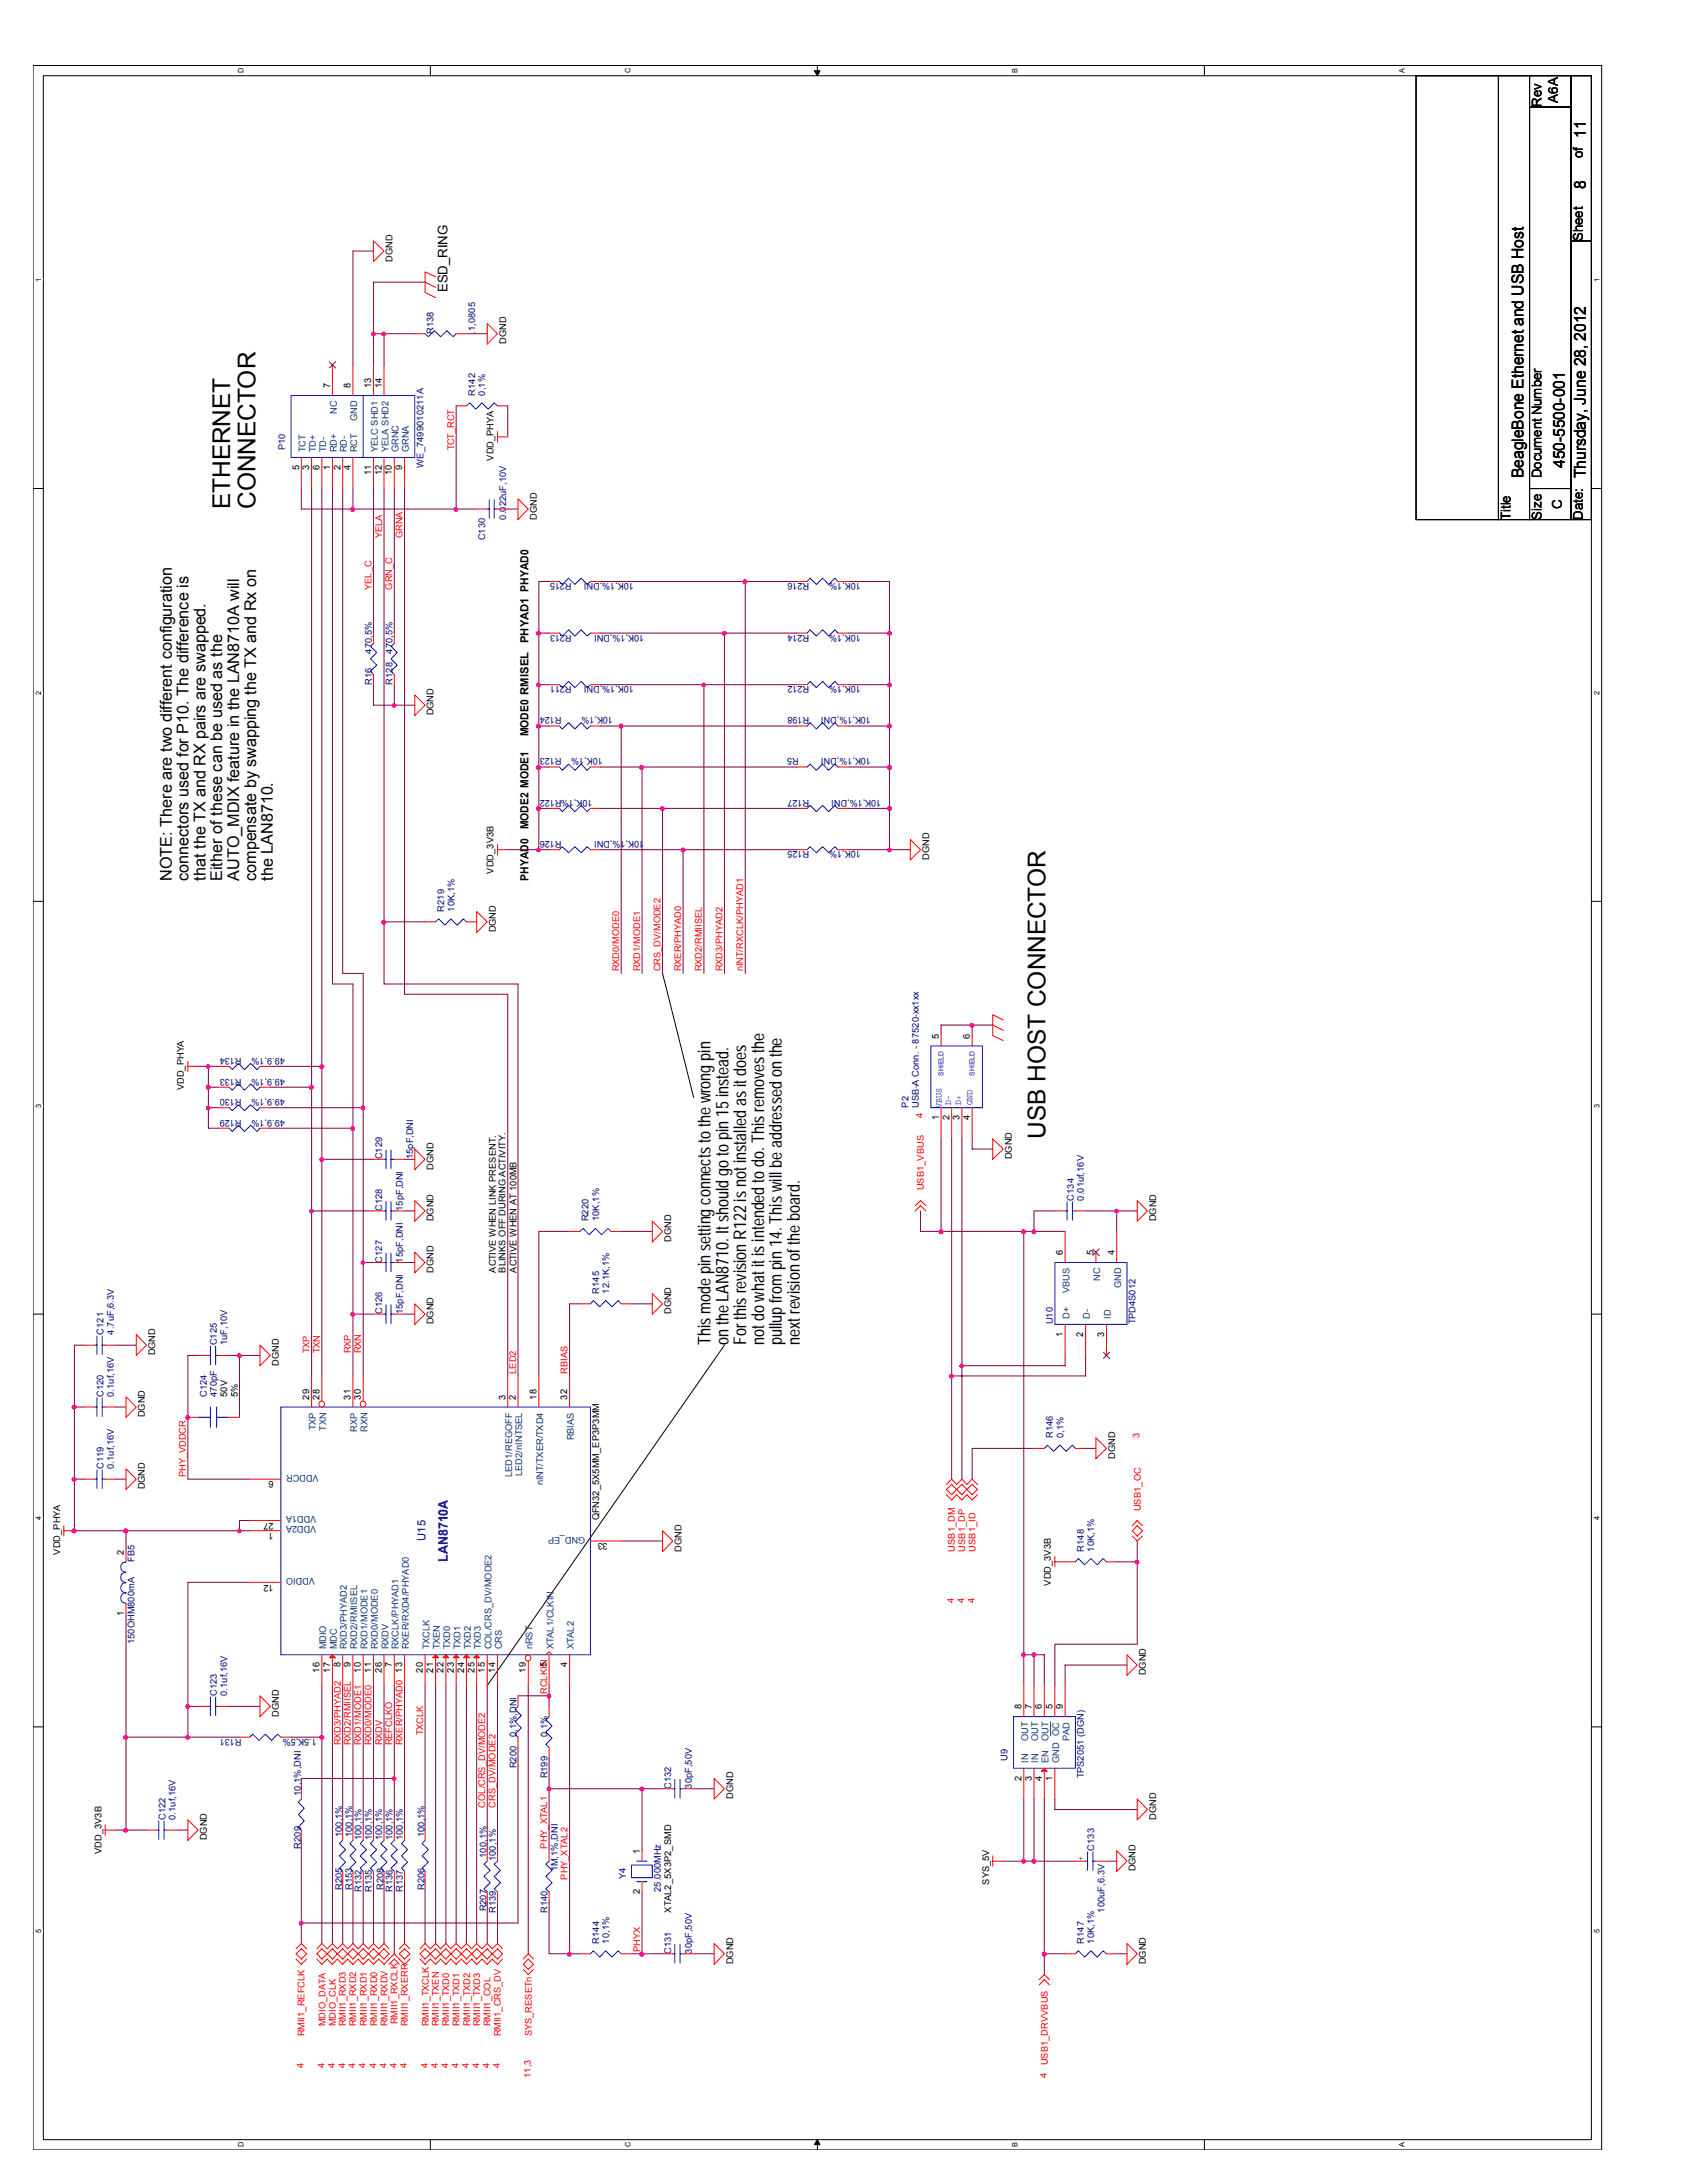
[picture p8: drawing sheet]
<svg xmlns="http://www.w3.org/2000/svg" width="216mm" height="279mm" viewBox="0 0 216 279" stroke-linecap="round" stroke-linejoin="round" font-family="sans-serif">
<defs><g id="words">
<g font-size="3.1">
<text x="29.5" y="65.2" transform="rotate(-90 29.5 65.2)">ETHERNET</text>
<text x="32.7" y="65.2" transform="rotate(-90 32.7 65.2)">CONNECTOR</text>
<text x="133.8" y="145.8" transform="rotate(-90 133.8 145.8)">USB HOST CONNECTOR</text>
</g>
<g font-size="2.2">
<text x="90.9" y="172.2" transform="rotate(-90 90.9 172.2)">This mode pin setting connects to the wrong pin</text>
<text x="93.2" y="172.2" transform="rotate(-90 93.2 172.2)">on the LAN8710. It should go to pin 15 instead.</text>
<text x="95.5" y="172.2" transform="rotate(-90 95.5 172.2)">For this revision R122 is not installed as it does</text>
<text x="97.8" y="172.2" transform="rotate(-90 97.8 172.2)">not do what it is intended to do. This removes the</text>
<text x="100.1" y="172.2" transform="rotate(-90 100.1 172.2)">pullup from pin 14. This will be addressed on the</text>
<text x="102.4" y="172.2" transform="rotate(-90 102.4 172.2)">next revision of the board.</text>
</g>
<g font-size="2.1">
<text x="202.9" y="17.6" transform="rotate(-90 202.9 17.6)">11</text>
<text x="202.9" y="24.2" transform="rotate(-90 202.9 24.2)">8</text>
<text x="200.3" y="59.9" transform="rotate(-90 200.3 59.9)">450-5500-001</text>
<text x="195" y="61.2" transform="rotate(-90 195 61.2)">BeagleBone Ethernet and USB Host</text>
<text x="202.9" y="61.2" transform="rotate(-90 202.9 61.2)">Thursday, June 28, 2012</text>
<text x="22" y="112.7" transform="rotate(-90 22 112.7)">NOTE: There are two different configuration</text>
<text x="24.1" y="112.7" transform="rotate(-90 24.1 112.7)">connectors used for P10. The difference is</text>
<text x="26.3" y="112.7" transform="rotate(-90 26.3 112.7)">that the TX and RX pairs are swapped.</text>
<text x="28.4" y="112.7" transform="rotate(-90 28.4 112.7)">Either of these can be used as the</text>
<text x="30.6" y="112.7" transform="rotate(-90 30.6 112.7)">AUTO_MDIX feature in the LAN8710A will</text>
<text x="32.8" y="112.7" transform="rotate(-90 32.8 112.7)">compensate by swapping the TX and Rx on</text>
<text x="34.9" y="112.7" transform="rotate(-90 34.9 112.7)">the LAN8710.</text>
</g>
<g font-size="1.7">
<text x="197.3" y="13.7" transform="rotate(-90 197.3 13.7)">Rev</text>
<text x="199.4" y="13.1" transform="rotate(-90 199.4 13.1)">A6A</text>
<text x="202.6" y="20.3" transform="rotate(-90 202.6 20.3)">of</text>
<text x="202.6" y="30.8" transform="rotate(-90 202.6 30.8)">Sheet</text>
<text x="57.3" y="37.4" transform="rotate(-90 57.3 37.4)">ESD_RING</text>
<text x="197.3" y="61.2" transform="rotate(-90 197.3 61.2)">Document Number</text>
<text x="199.9" y="65.2" transform="rotate(-90 199.9 65.2)">C</text>
<text x="193.3" y="66.5" transform="rotate(-90 193.3 66.5)">Title</text>
<text x="197.3" y="66.5" transform="rotate(-90 197.3 66.5)">Size</text>
<text x="202.6" y="66.5" transform="rotate(-90 202.6 66.5)">Date:</text>
</g>
<text font-size="1.7" fill="#000080" x="57.3" y="199.9" transform="rotate(-90 57.3 199.9)">LAN8710A</text>
<g font-size="1.4">
<text x="67.6" y="82.3" transform="rotate(-90 67.6 82.3)">PHYAD1 PHYAD0</text>
<text x="67.6" y="94.2" transform="rotate(-90 67.6 94.2)">MODE0 RMISEL</text>
<text x="67.6" y="106.1" transform="rotate(-90 67.6 106.1)">MODE2 MODE1</text>
<text x="67.6" y="112.7" transform="rotate(-90 67.6 112.7)">PHYAD0</text>
</g>
<text font-size="1.4" fill="#000080" x="54.4" y="197.2" transform="rotate(-90 54.4 197.2)">U15</text>
<g font-size="1.2">
<text x="50.2" y="33.5" transform="rotate(-90 50.2 33.5)">DGND</text>
<text x="64.8" y="44" transform="rotate(-90 64.8 44)">DGND</text>
<text x="42.2" y="49.7" transform="rotate(-90 42.2 49.7)">7</text>
<text x="44.9" y="49.7" transform="rotate(-90 44.9 49.7)">8</text>
<text x="47.5" y="49.7" transform="rotate(-90 47.5 49.7)">13</text>
<text x="48.9" y="49.7" transform="rotate(-90 48.9 49.7)">14</text>
<text x="63.2" y="59" transform="rotate(-90 63.2 59)">VDD_PHYA</text>
<text x="38.3" y="60.2" transform="rotate(-90 38.3 60.2)">5</text>
<text x="39.6" y="60.2" transform="rotate(-90 39.6 60.2)">3</text>
<text x="40.9" y="60.2" transform="rotate(-90 40.9 60.2)">6</text>
<text x="42.2" y="60.2" transform="rotate(-90 42.2 60.2)">1</text>
<text x="43.6" y="60.2" transform="rotate(-90 43.6 60.2)">2</text>
<text x="44.9" y="60.2" transform="rotate(-90 44.9 60.2)">4</text>
<text x="47.5" y="60.8" transform="rotate(-90 47.5 60.8)">11</text>
<text x="48.9" y="60.8" transform="rotate(-90 48.9 60.8)">12</text>
<text x="50.2" y="60.8" transform="rotate(-90 50.2 60.8)">10</text>
<text x="51.5" y="60.2" transform="rotate(-90 51.5 60.2)">9</text>
<text x="68.7" y="66.5" transform="rotate(-90 68.7 66.5)">DGND</text>
<text x="55.5" y="91.6" transform="rotate(-90 55.5 91.6)">DGND</text>
<text x="63.2" y="111.8" transform="rotate(-90 63.2 111.8)">VDD_3V3B</text>
<text x="118.9" y="110.1" transform="rotate(-90 118.9 110.1)">DGND</text>
<text x="63.5" y="119.3" transform="rotate(-90 63.5 119.3)">DGND</text>
<text x="120.1" y="132.9" transform="rotate(-90 120.1 132.9)">5</text>
<text x="124.1" y="132.9" transform="rotate(-90 124.1 132.9)">6</text>
<text x="23.5" y="139.5" transform="rotate(-90 23.5 139.5)">VDD_PHYA</text>
<text x="120.1" y="143.4" transform="rotate(-90 120.1 143.4)">1</text>
<text x="121.5" y="143.4" transform="rotate(-90 121.5 143.4)">2</text>
<text x="122.8" y="143.4" transform="rotate(-90 122.8 143.4)">3</text>
<text x="124.1" y="143.4" transform="rotate(-90 124.1 143.4)">4</text>
<text x="55.5" y="149.7" transform="rotate(-90 55.5 149.7)">DGND</text>
<text x="129.5" y="148.4" transform="rotate(-90 129.5 148.4)">DGND</text>
<text x="55.5" y="156.3" transform="rotate(-90 55.5 156.3)">DGND</text>
<text x="85.9" y="159" transform="rotate(-90 85.9 159)">DGND</text>
<text x="136" y="160.7" transform="rotate(-90 136 160.7)">6</text>
<text x="140" y="160.7" transform="rotate(-90 140 160.7)">5</text>
<text x="142.6" y="160.7" transform="rotate(-90 142.6 160.7)">4</text>
<text x="148" y="156.3" transform="rotate(-90 148 156.3)">DGND</text>
<text x="55.5" y="162.9" transform="rotate(-90 55.5 162.9)">DGND</text>
<text x="63.5" y="162.9" transform="rotate(-90 63.5 162.9)">ACTIVE WHEN LINK PRESENT.</text>
<text x="64.7" y="162.9" transform="rotate(-90 64.7 162.9)">BLINKS OFF DURING ACTIVITY.</text>
<text x="66.1" y="162.9" transform="rotate(-90 66.1 162.9)">ACTIVE WHEN AT 100MB</text>
<text x="19.9" y="173.5" transform="rotate(-90 19.9 173.5)">DGND</text>
<text x="55.5" y="169.5" transform="rotate(-90 55.5 169.5)">DGND</text>
<text x="85.9" y="168.2" transform="rotate(-90 85.9 168.2)">DGND</text>
<text x="136" y="171.1" transform="rotate(-90 136 171.1)">1</text>
<text x="138.6" y="171.1" transform="rotate(-90 138.6 171.1)">2</text>
<text x="141.3" y="171.1" transform="rotate(-90 141.3 171.1)">3</text>
<text x="29.1" y="178.8" transform="rotate(-90 29.1 178.8)">50V</text>
<text x="30.4" y="178.8" transform="rotate(-90 30.4 178.8)">5%</text>
<text x="35.7" y="174.8" transform="rotate(-90 35.7 174.8)">DGND</text>
<text x="39.6" y="179.2" transform="rotate(-90 39.6 179.2)">29</text>
<text x="40.9" y="179.2" transform="rotate(-90 40.9 179.2)">28</text>
<text x="44.9" y="179.2" transform="rotate(-90 44.9 179.2)">31</text>
<text x="46.2" y="179.2" transform="rotate(-90 46.2 179.2)">30</text>
<text x="64.7" y="179.2" transform="rotate(-90 64.7 179.2)">3</text>
<text x="66" y="179.2" transform="rotate(-90 66 179.2)">2</text>
<text x="68.7" y="179.2" transform="rotate(-90 68.7 179.2)">18</text>
<text x="72.6" y="179.2" transform="rotate(-90 72.6 179.2)">32</text>
<text x="18.5" y="181.4" transform="rotate(-90 18.5 181.4)">DGND</text>
<text x="18.5" y="190.6" transform="rotate(-90 18.5 190.6)">DGND</text>
<text x="35" y="189.6" transform="rotate(-180 35 189.6)">6</text>
<text x="142.7" y="186.7" transform="rotate(-90 142.7 186.7)">DGND</text>
<text x="35" y="194.9" transform="rotate(-180 35 194.9)">27</text>
<text x="35" y="196.2" transform="rotate(-180 35 196.2)">1</text>
<text x="76.7" y="194.6" transform="rotate(-90 76.7 194.6)">QFN32_5X5MM_EP3P3MM</text>
<text x="77.8" y="197.5" transform="rotate(-180 77.8 197.5)">33</text>
<text x="7.7" y="199" transform="rotate(-90 7.7 199)">VDD_PHYA</text>
<text x="15.8" y="199" transform="rotate(-90 15.8 199)">2</text>
<text x="35" y="202.8" transform="rotate(-180 35 202.8)">12</text>
<text x="87.2" y="198.6" transform="rotate(-90 87.2 198.6)">DGND</text>
<text x="134.5" y="202.9" transform="rotate(-90 134.5 202.9)">VDD_3V3B</text>
<text x="15.8" y="206.8" transform="rotate(-90 15.8 206.8)">1</text>
<text x="40.9" y="214.1" transform="rotate(-90 40.9 214.1)">16</text>
<text x="42.2" y="214.1" transform="rotate(-90 42.2 214.1)">17</text>
<text x="43.6" y="213.4" transform="rotate(-90 43.6 213.4)">8</text>
<text x="44.9" y="213.4" transform="rotate(-90 44.9 213.4)">9</text>
<text x="46.2" y="214.1" transform="rotate(-90 46.2 214.1)">10</text>
<text x="47.5" y="214.1" transform="rotate(-90 47.5 214.1)">11</text>
<text x="48.9" y="214.1" transform="rotate(-90 48.9 214.1)">26</text>
<text x="50.2" y="213.4" transform="rotate(-90 50.2 213.4)">7</text>
<text x="51.5" y="214.1" transform="rotate(-90 51.5 214.1)">13</text>
<text x="54.1" y="214.1" transform="rotate(-90 54.1 214.1)">20</text>
<text x="55.5" y="214.1" transform="rotate(-90 55.5 214.1)">21</text>
<text x="56.8" y="214.1" transform="rotate(-90 56.8 214.1)">22</text>
<text x="58.1" y="214.1" transform="rotate(-90 58.1 214.1)">23</text>
<text x="59.4" y="214.1" transform="rotate(-90 59.4 214.1)">24</text>
<text x="60.7" y="214.1" transform="rotate(-90 60.7 214.1)">25</text>
<text x="62.1" y="214.1" transform="rotate(-90 62.1 214.1)">15</text>
<text x="63.4" y="214.1" transform="rotate(-90 63.4 214.1)">14</text>
<text x="67.3" y="214.1" transform="rotate(-90 67.3 214.1)">19</text>
<text x="70" y="213.4" transform="rotate(-90 70 213.4)">5</text>
<text x="72.6" y="213.4" transform="rotate(-90 72.6 213.4)">4</text>
<text x="146.6" y="214.4" transform="rotate(-90 146.6 214.4)">DGND</text>
<text x="35.7" y="219.7" transform="rotate(-90 35.7 219.7)">DGND</text>
<text x="130.7" y="218.8" transform="rotate(-90 130.7 218.8)">8</text>
<text x="132" y="218.8" transform="rotate(-90 132 218.8)">7</text>
<text x="133.3" y="218.8" transform="rotate(-90 133.3 218.8)">6</text>
<text x="134.7" y="218.8" transform="rotate(-90 134.7 218.8)">5</text>
<text x="136" y="218.8" transform="rotate(-90 136 218.8)">9</text>
<text x="130.7" y="227.9" transform="rotate(-90 130.7 227.9)">2</text>
<text x="132" y="227.9" transform="rotate(-90 132 227.9)">3</text>
<text x="133.3" y="227.9" transform="rotate(-90 133.3 227.9)">4</text>
<text x="134.7" y="227.9" transform="rotate(-90 134.7 227.9)">1</text>
<text x="93.8" y="230.3" transform="rotate(-90 93.8 230.3)">DGND</text>
<text x="148" y="232.9" transform="rotate(-90 148 232.9)">DGND</text>
<text x="13" y="237.3" transform="rotate(-90 13 237.3)">VDD_3V3B</text>
<text x="26.5" y="235.5" transform="rotate(-90 26.5 235.5)">DGND</text>
<text x="81.9" y="237.3" transform="rotate(-90 81.9 237.3)">1</text>
<text x="145.3" y="239.5" transform="rotate(-90 145.3 239.5)">DGND</text>
<text x="81.9" y="242.4" transform="rotate(-90 81.9 242.4)">2</text>
<text x="85.9" y="244.8" transform="rotate(-90 85.9 244.8)">XTAL2_5X3P2_SMD</text>
<text x="126.6" y="241.2" transform="rotate(-90 126.6 241.2)">SYS_5V</text>
<text x="93.8" y="251.4" transform="rotate(-90 93.8 251.4)">DGND</text>
<text x="146.6" y="251.4" transform="rotate(-90 146.6 251.4)">DGND</text>
</g>
<g font-size="1.2" fill="#000080">
<text x="55.5" y="42.7" transform="rotate(-90 55.5 42.7)">R138</text>
<text x="60.8" y="42.7" transform="rotate(-90 60.8 42.7)">.1,0805</text>
<text x="60.8" y="50.6" transform="rotate(-90 60.8 50.6)">R142</text>
<text x="62.1" y="50.6" transform="rotate(-90 62.1 50.6)">0,1%</text>
<text x="36.5" y="57.7" transform="rotate(-90 36.5 57.7)">P10</text>
<text x="54.2" y="59.9" transform="rotate(-90 54.2 59.9)">WE_7499010211A</text>
<text x="62.1" y="69.1" transform="rotate(-90 62.1 69.1)">C130</text>
<text x="64.8" y="66.5" transform="rotate(-90 64.8 66.5)">0.022uF,10V</text>
<text x="73.2" y="74.6" transform="rotate(-180 73.2 74.6)">R215</text>
<text x="81.1" y="74.6" transform="rotate(-180 81.1 74.6)">10K,1%,DNI</text>
<text x="103.5" y="74.6" transform="rotate(-180 103.5 74.6)">R216</text>
<text x="110.2" y="74.6" transform="rotate(-180 110.2 74.6)">10K,1%</text>
<text x="47.6" y="83.7" transform="rotate(-90 47.6 83.7)">470,5%</text>
<text x="50.2" y="83.7" transform="rotate(-90 50.2 83.7)">470,5%</text>
<text x="73.2" y="81.2" transform="rotate(-180 73.2 81.2)">R213</text>
<text x="82.4" y="81.2" transform="rotate(-180 82.4 81.2)">10K,1%,DNI</text>
<text x="103.5" y="81.2" transform="rotate(-180 103.5 81.2)">R214</text>
<text x="110.2" y="81.2" transform="rotate(-180 110.2 81.2)">10K,1%</text>
<text x="47.6" y="87.6" transform="rotate(-90 47.6 87.6)">R16</text>
<text x="50.2" y="87.6" transform="rotate(-90 50.2 87.6)">R128</text>
<text x="73.2" y="87.8" transform="rotate(-180 73.2 87.8)">R211</text>
<text x="81.1" y="87.8" transform="rotate(-180 81.1 87.8)">10K,1%,DNI</text>
<text x="103.5" y="87.8" transform="rotate(-180 103.5 87.8)">R212</text>
<text x="110.2" y="87.8" transform="rotate(-180 110.2 87.8)">10K,1%</text>
<text x="71.8" y="91.8" transform="rotate(-180 71.8 91.8)">R124</text>
<text x="78.4" y="91.8" transform="rotate(-180 78.4 91.8)">10K,1%</text>
<text x="103.5" y="91.8" transform="rotate(-180 103.5 91.8)">R198</text>
<text x="111.5" y="91.8" transform="rotate(-180 111.5 91.8)">10K,1%,DNI</text>
<text x="71.8" y="97.1" transform="rotate(-180 71.8 97.1)">R123</text>
<text x="77.1" y="97.1" transform="rotate(-180 77.1 97.1)">10K,1%</text>
<text x="102.2" y="97.1" transform="rotate(-180 102.2 97.1)">R5</text>
<text x="111.5" y="97.1" transform="rotate(-180 111.5 97.1)">10K,1%,DNI</text>
<text x="71.8" y="107.7" transform="rotate(-180 71.8 107.7)">R126</text>
<text x="75.8" y="102.4" transform="rotate(-180 75.8 102.4)">10K,1%R122</text>
<text x="82.4" y="107.7" transform="rotate(-180 82.4 107.7)">10K,1%,DNI</text>
<text x="103.5" y="102.4" transform="rotate(-180 103.5 102.4)">R127</text>
<text x="112.8" y="102.4" transform="rotate(-180 112.8 102.4)">10K,1%,DNI</text>
<text x="103.5" y="109" transform="rotate(-180 103.5 109)">R125</text>
<text x="110.2" y="109" transform="rotate(-180 110.2 109)">10K,1%</text>
<text x="56.9" y="116.7" transform="rotate(-90 56.9 116.7)">R219</text>
<text x="58.2" y="116.7" transform="rotate(-90 58.2 116.7)">10K,1%</text>
<text x="30.9" y="135.4" transform="rotate(-180 30.9 135.4)">R134</text>
<text x="36.4" y="135.4" transform="rotate(-180 36.4 135.4)">49.9,1%</text>
<text x="30.9" y="143.3" transform="rotate(-180 30.9 143.3)">R129</text>
<text x="30.9" y="138" transform="rotate(-180 30.9 138)">R133</text>
<text x="30.9" y="140.7" transform="rotate(-180 30.9 140.7)">R130</text>
<text x="36.4" y="143.3" transform="rotate(-180 36.4 143.3)">49.9,1%</text>
<text x="36.4" y="138" transform="rotate(-180 36.4 138)">49.9,1%</text>
<text x="36.4" y="140.7" transform="rotate(-180 36.4 140.7)">49.9,1%</text>
<text x="116.3" y="141.8" transform="rotate(-90 116.3 141.8)">P2</text>
<text x="117.6" y="141.8" transform="rotate(-90 117.6 141.8)">USB-A Conn. - 87520-xx1xx</text>
<text x="48.9" y="148.4" transform="rotate(-90 48.9 148.4)">C129</text>
<text x="52.9" y="148.4" transform="rotate(-90 52.9 148.4)">15pF,DNI</text>
<text x="48.9" y="155" transform="rotate(-90 48.9 155)">C128</text>
<text x="51.6" y="155" transform="rotate(-90 51.6 155)">15pF,DNI</text>
<text x="137.4" y="153.7" transform="rotate(-90 137.4 153.7)">C134</text>
<text x="138.7" y="153.7" transform="rotate(-90 138.7 153.7)">0.01uf,16V</text>
<text x="48.9" y="161.6" transform="rotate(-90 48.9 161.6)">C127</text>
<text x="51.6" y="161.6" transform="rotate(-90 51.6 161.6)">15pF,DNI</text>
<text x="75.3" y="156.3" transform="rotate(-90 75.3 156.3)">R220</text>
<text x="76.7" y="156.3" transform="rotate(-90 76.7 156.3)">10K,1%</text>
<text x="76.7" y="165.6" transform="rotate(-90 76.7 165.6)">R145</text>
<text x="78" y="165.6" transform="rotate(-90 78 165.6)">12.1K,1%</text>
<text x="13.3" y="170.8" transform="rotate(-90 13.3 170.8)">C121</text>
<text x="14.6" y="170.8" transform="rotate(-90 14.6 170.8)">4.7uF,6.3V</text>
<text x="27.8" y="172.2" transform="rotate(-90 27.8 172.2)">C125</text>
<text x="29.1" y="172.2" transform="rotate(-90 29.1 172.2)">1uF,10V</text>
<text x="48.9" y="168.2" transform="rotate(-90 48.9 168.2)">C126</text>
<text x="51.6" y="168.2" transform="rotate(-90 51.6 168.2)">15pF,DNI</text>
<text x="134.7" y="169.5" transform="rotate(-90 134.7 169.5)">U10</text>
<text x="145.3" y="169.5" transform="rotate(-90 145.3 169.5)">TPD4S012</text>
<text x="13.3" y="178.8" transform="rotate(-90 13.3 178.8)">C120</text>
<text x="14.6" y="178.8" transform="rotate(-90 14.6 178.8)">0.1uf,16V</text>
<text x="26.5" y="178.8" transform="rotate(-90 26.5 178.8)">C124</text>
<text x="27.8" y="178.8" transform="rotate(-90 27.8 178.8)">470pF</text>
<text x="134.7" y="184" transform="rotate(-90 134.7 184)">R146</text>
<text x="136.1" y="184" transform="rotate(-90 136.1 184)">0,1%</text>
<text x="13.3" y="188" transform="rotate(-90 13.3 188)">C119</text>
<text x="14.6" y="188" transform="rotate(-90 14.6 188)">0.1uf,16V</text>
<text x="17.2" y="199.9" transform="rotate(-90 17.2 199.9)">FB5</text>
<text x="138.7" y="198.6" transform="rotate(-90 138.7 198.6)">R148</text>
<text x="140" y="198.6" transform="rotate(-90 140 198.6)">10K,1%</text>
<text x="17.2" y="210.4" transform="rotate(-90 17.2 210.4)">150OHM800mA</text>
<text x="27.8" y="217" transform="rotate(-90 27.8 217)">C123</text>
<text x="29.1" y="217" transform="rotate(-90 29.1 217)">0.1uf,16V</text>
<text x="30.9" y="222.5" transform="rotate(-180 30.9 222.5)">R131</text>
<text x="40.6" y="222.5" transform="rotate(-180 40.6 222.5)">1.5K,5%</text>
<text x="66.1" y="226.3" transform="rotate(-90 66.1 226.3)">R200</text>
<text x="66.1" y="222.3" transform="rotate(-90 66.1 222.3)">0,1%,DNI</text>
<text x="70.1" y="227.6" transform="rotate(-90 70.1 227.6)">R199</text>
<text x="70.1" y="222.3" transform="rotate(-90 70.1 222.3)">0,1%</text>
<text x="128.9" y="225.4" transform="rotate(-90 128.9 225.4)">U9</text>
<text x="138.7" y="227.6" transform="rotate(-90 138.7 227.6)">TPS2051 (DGN)</text>
<text x="21.2" y="232.9" transform="rotate(-90 21.2 232.9)">C122</text>
<text x="22.5" y="232.9" transform="rotate(-90 22.5 232.9)">0.1uf,16V</text>
<text x="38.5" y="229.9" transform="rotate(-90 38.5 229.9)">10,1%,DNI</text>
<text x="85.9" y="228.9" transform="rotate(-90 85.9 228.9)">C132</text>
<text x="88.5" y="228.9" transform="rotate(-90 88.5 228.9)">30pF,50V</text>
<text x="38.5" y="236.6" transform="rotate(-90 38.5 236.6)">R209</text>
<text x="43.8" y="235.2" transform="rotate(-90 43.8 235.2)">100,1%</text>
<text x="45.1" y="235.2" transform="rotate(-90 45.1 235.2)">100,1%</text>
<text x="46.3" y="235.5" transform="rotate(-90 46.3 235.5)">100,1%</text>
<text x="47.6" y="235.5" transform="rotate(-90 47.6 235.5)">100,1%</text>
<text x="48.9" y="235.5" transform="rotate(-90 48.9 235.5)">100,1%</text>
<text x="50.2" y="235.5" transform="rotate(-90 50.2 235.5)">100,1%</text>
<text x="51.6" y="235.5" transform="rotate(-90 51.6 235.5)">100,1%</text>
<text x="54.3" y="235.2" transform="rotate(-90 54.3 235.2)">100,1%</text>
<text x="62.3" y="237.8" transform="rotate(-90 62.3 237.8)">100,1%</text>
<text x="63.5" y="238.2" transform="rotate(-90 63.5 238.2)">100,1%</text>
<text x="71.4" y="239.5" transform="rotate(-90 71.4 239.5)">1M,1%,DNI</text>
<text x="140" y="236.9" transform="rotate(-90 140 236.9)">C133</text>
<text x="43.8" y="241.9" transform="rotate(-90 43.8 241.9)">R205</text>
<text x="45.1" y="241.9" transform="rotate(-90 45.1 241.9)">R153</text>
<text x="46.3" y="242.1" transform="rotate(-90 46.3 242.1)">R132</text>
<text x="47.6" y="242.1" transform="rotate(-90 47.6 242.1)">R135</text>
<text x="49.1" y="241.9" transform="rotate(-90 49.1 241.9)">R208</text>
<text x="50.2" y="242.1" transform="rotate(-90 50.2 242.1)">R136</text>
<text x="51.6" y="242.1" transform="rotate(-90 51.6 242.1)">R137</text>
<text x="54.3" y="241.9" transform="rotate(-90 54.3 241.9)">R206</text>
<text x="62.3" y="244.6" transform="rotate(-90 62.3 244.6)">R207</text>
<text x="63.5" y="244.8" transform="rotate(-90 63.5 244.8)">R139</text>
<text x="70.1" y="244.8" transform="rotate(-90 70.1 244.8)">R140</text>
<text x="80.1" y="240.5" transform="rotate(-90 80.1 240.5)">Y4</text>
<text x="84.6" y="242.1" transform="rotate(-90 84.6 242.1)">25.000MHz</text>
<text x="141.4" y="244.8" transform="rotate(-90 141.4 244.8)">100uF,6.3V</text>
<text x="76.7" y="248.8" transform="rotate(-90 76.7 248.8)">R144</text>
<text x="78" y="248.8" transform="rotate(-90 78 248.8)">10,1%</text>
<text x="85.9" y="250.1" transform="rotate(-90 85.9 250.1)">C131</text>
<text x="88.5" y="250.1" transform="rotate(-90 88.5 250.1)">30pF,50V</text>
<text x="138.7" y="248.8" transform="rotate(-90 138.7 248.8)">R147</text>
<text x="140" y="248.8" transform="rotate(-90 140 248.8)">10K,1%</text>
</g>
<g font-size="1.2" fill="#004080">
<text x="43.1" y="53" transform="rotate(-90 43.1 53)">NC</text>
<text x="45.7" y="53.9" transform="rotate(-90 45.7 53.9)">GND</text>
<text x="39.1" y="57.9" transform="rotate(-90 39.1 57.9)">TCT</text>
<text x="40.4" y="57.9" transform="rotate(-90 40.4 57.9)">TD+</text>
<text x="41.7" y="57.9" transform="rotate(-90 41.7 57.9)">TD-</text>
<text x="43.1" y="57.9" transform="rotate(-90 43.1 57.9)">RD+</text>
<text x="44.4" y="57.9" transform="rotate(-90 44.4 57.9)">RD-</text>
<text x="45.7" y="57.9" transform="rotate(-90 45.7 57.9)">RCT</text>
<text x="48.3" y="57.9" transform="rotate(-90 48.3 57.9)">YELC SHD1</text>
<text x="49.7" y="57.9" transform="rotate(-90 49.7 57.9)">YELA SHD2</text>
<text x="51" y="57.9" transform="rotate(-90 51 57.9)">GRNC</text>
<text x="52.3" y="57.9" transform="rotate(-90 52.3 57.9)">GRNA</text>
<text x="136.9" y="165.5" transform="rotate(-90 136.9 165.5)">VBUS</text>
<text x="140.8" y="164" transform="rotate(-90 140.8 164)">NC</text>
<text x="143.5" y="164.9" transform="rotate(-90 143.5 164.9)">GND</text>
<text x="136.9" y="168.8" transform="rotate(-90 136.9 168.8)">D+</text>
<text x="139.5" y="168.8" transform="rotate(-90 139.5 168.8)">D-</text>
<text x="142.2" y="168.8" transform="rotate(-90 142.2 168.8)">ID</text>
<text x="40.4" y="183" transform="rotate(-90 40.4 183)">TXP</text>
<text x="41.7" y="183.1" transform="rotate(-90 41.7 183.1)">TXN</text>
<text x="45.7" y="183.2" transform="rotate(-90 45.7 183.2)">RXP</text>
<text x="47" y="183.3" transform="rotate(-90 47 183.3)">RXN</text>
<text x="73.4" y="184.4" transform="rotate(-90 73.4 184.4)">RBIAS</text>
<text x="40.8" y="188.8" transform="rotate(-180 40.8 188.8)">VDDCR</text>
<text x="65.5" y="189.1" transform="rotate(-90 65.5 189.1)">LED1/REGOFF</text>
<text x="66.8" y="188.9" transform="rotate(-90 66.8 188.9)">LED2/nINTSEL</text>
<text x="69.5" y="190.1" transform="rotate(-90 69.5 190.1)">nINT/TXER/TXD4</text>
<text x="40.5" y="194.1" transform="rotate(-180 40.5 194.1)">VDD1A</text>
<text x="40.5" y="195.4" transform="rotate(-180 40.5 195.4)">VDD2A</text>
<text x="74.9" y="196.7" transform="rotate(-180 74.9 196.7)">GND_EP</text>
<text x="40.3" y="202" transform="rotate(-180 40.3 202)">VDDIO</text>
<text x="41.7" y="211.1" transform="rotate(-90 41.7 211.1)">MDIO</text>
<text x="43.1" y="211.1" transform="rotate(-90 43.1 211.1)">MDC</text>
<text x="44.4" y="211.1" transform="rotate(-90 44.4 211.1)">RXD3/PHYAD2</text>
<text x="45.7" y="211.1" transform="rotate(-90 45.7 211.1)">RXD2/RMIISEL</text>
<text x="47" y="211.1" transform="rotate(-90 47 211.1)">RXD1/MODE1</text>
<text x="48.3" y="211.1" transform="rotate(-90 48.3 211.1)">RXD0/MODE0</text>
<text x="49.7" y="211.1" transform="rotate(-90 49.7 211.1)">RXDV</text>
<text x="51" y="211.1" transform="rotate(-90 51 211.1)">RXCLK/PHYAD1</text>
<text x="52.3" y="211.1" transform="rotate(-90 52.3 211.1)">RXER/RXD4/PHYAD0</text>
<text x="54.9" y="211.1" transform="rotate(-90 54.9 211.1)">TXCLK</text>
<text x="56.3" y="211.1" transform="rotate(-90 56.3 211.1)">TXEN</text>
<text x="57.6" y="211.1" transform="rotate(-90 57.6 211.1)">TXD0</text>
<text x="58.9" y="211.1" transform="rotate(-90 58.9 211.1)">TXD1</text>
<text x="60.2" y="211.1" transform="rotate(-90 60.2 211.1)">TXD2</text>
<text x="61.6" y="211.1" transform="rotate(-90 61.6 211.1)">TXD3</text>
<text x="62.9" y="211.1" transform="rotate(-90 62.9 211.1)">COL/CRS_DV/MODE2</text>
<text x="64.2" y="211.1" transform="rotate(-90 64.2 211.1)">CRS</text>
<text x="68.2" y="211.1" transform="rotate(-90 68.2 211.1)">nRST</text>
<text x="70.8" y="211.1" transform="rotate(-90 70.8 211.1)">XTAL1/CLKIN</text>
<text x="73.4" y="211.1" transform="rotate(-90 73.4 211.1)">XTAL2</text>
<text x="131.6" y="225.6" transform="rotate(-90 131.6 225.6)">IN</text>
<text x="131.6" y="222.8" transform="rotate(-90 131.6 222.8)">OUT</text>
<text x="132.9" y="225.6" transform="rotate(-90 132.9 225.6)">IN</text>
<text x="132.9" y="222.8" transform="rotate(-90 132.9 222.8)">OUT</text>
<text x="134.2" y="225.6" transform="rotate(-90 134.2 225.6)">EN</text>
<text x="134.2" y="222.8" transform="rotate(-90 134.2 222.8)">OUT</text>
<text x="135.6" y="225.6" transform="rotate(-90 135.6 225.6)">GND</text>
<text x="135.6" y="222.2" transform="rotate(-90 135.6 222.2)">OC</text>
<text x="136.9" y="222.8" transform="rotate(-90 136.9 222.8)">PAD</text>
</g>
<g font-size="1.2" fill="#f00">
<text x="58.1" y="57.7" transform="rotate(-90 58.1 57.7)">TCT_RCT</text>
<text x="48.9" y="68.9" transform="rotate(-90 48.9 68.9)">YELA</text>
<text x="51.5" y="68.9" transform="rotate(-90 51.5 68.9)">GRNA</text>
<text x="47.5" y="75.5" transform="rotate(-90 47.5 75.5)">YEL_C</text>
<text x="50.2" y="75.5" transform="rotate(-90 50.2 75.5)">GRN_C</text>
<text x="79.2" y="124.3" transform="rotate(-90 79.2 124.3)">RXD0/MODE0</text>
<text x="81.9" y="124.3" transform="rotate(-90 81.9 124.3)">RXD1/MODE1</text>
<text x="84.5" y="124.3" transform="rotate(-90 84.5 124.3)">CRS_DV/MODE2</text>
<text x="87.2" y="124.3" transform="rotate(-90 87.2 124.3)">RXER/PHYAD0</text>
<text x="89.8" y="124.3" transform="rotate(-90 89.8 124.3)">RXD2/RMIISEL</text>
<text x="92.5" y="124.3" transform="rotate(-90 92.5 124.3)">RXD3/PHYAD2</text>
<text x="95.1" y="124.3" transform="rotate(-90 95.1 124.3)">nINT/RXCLK/PHYAD1</text>
<text x="118.1" y="143.1" transform="rotate(-90 118.1 143.1)">4</text>
<text x="118.2" y="152.4" transform="rotate(-90 118.2 152.4)">USB1_VBUS</text>
<text x="39.6" y="173.2" transform="rotate(-90 39.6 173.2)">TXP</text>
<text x="40.9" y="173.2" transform="rotate(-90 40.9 173.2)">TXN</text>
<text x="44.9" y="173.2" transform="rotate(-90 44.9 173.2)">RXP</text>
<text x="46.2" y="173.2" transform="rotate(-90 46.2 173.2)">RXN</text>
<text x="66" y="175.9" transform="rotate(-90 66 175.9)">LED2</text>
<text x="72.6" y="175.9" transform="rotate(-90 72.6 175.9)">RBIAS</text>
<text x="145.8" y="184" transform="rotate(-90 145.8 184)">3</text>
<text x="23.8" y="189.1" transform="rotate(-90 23.8 189.1)">PHY_VDDCR</text>
<text x="146" y="193.4" transform="rotate(-90 146 193.4)">USB1_OC</text>
<text x="122.2" y="198.6" transform="rotate(-90 122.2 198.6)">USB1_DM</text>
<text x="123.5" y="198.6" transform="rotate(-90 123.5 198.6)">USB1_DP</text>
<text x="124.8" y="198.6" transform="rotate(-90 124.8 198.6)">USB1_ID</text>
<text x="122.1" y="205.2" transform="rotate(-90 122.1 205.2)">4</text>
<text x="123.4" y="205.2" transform="rotate(-90 123.4 205.2)">4</text>
<text x="124.7" y="205.2" transform="rotate(-90 124.7 205.2)">4</text>
<text x="70" y="216.8" transform="rotate(-90 70 216.8)">RCLKIN</text>
<text x="43.6" y="223.4" transform="rotate(-90 43.6 223.4)">RXD3/PHYAD2</text>
<text x="44.9" y="223.4" transform="rotate(-90 44.9 223.4)">RXD2/RMIISEL</text>
<text x="46.2" y="223.4" transform="rotate(-90 46.2 223.4)">RXD1/MODE1</text>
<text x="47.5" y="223.4" transform="rotate(-90 47.5 223.4)">RXD0/MODE0</text>
<text x="48.9" y="223.4" transform="rotate(-90 48.9 223.4)">RXDV</text>
<text x="50.2" y="223.4" transform="rotate(-90 50.2 223.4)">REFCLKO</text>
<text x="51.5" y="223.4" transform="rotate(-90 51.5 223.4)">RXER/PHYAD0</text>
<text x="54.1" y="222.1" transform="rotate(-90 54.1 222.1)">TXCLK</text>
<text x="62.1" y="231.4" transform="rotate(-90 62.1 231.4)">COL/CRS_DV/MODE2</text>
<text x="63.4" y="231.4" transform="rotate(-90 63.4 231.4)">CRS_DV/MODE2</text>
<text x="70" y="236.6" transform="rotate(-90 70 236.6)">PHY_XTAL1</text>
<text x="72.6" y="240.6" transform="rotate(-90 72.6 240.6)">PHY_XTAL2</text>
<text x="81.9" y="249.8" transform="rotate(-90 81.9 249.8)">PHYX</text>
<text x="39" y="260.6" transform="rotate(-90 39 260.6)">RMII1_REFCLK</text>
<text x="41.7" y="259.3" transform="rotate(-90 41.7 259.3)">MDIO_DATA</text>
<text x="43" y="259.3" transform="rotate(-90 43 259.3)">MDIO_CLK</text>
<text x="44.3" y="259.3" transform="rotate(-90 44.3 259.3)">RMII1_RXD3</text>
<text x="45.6" y="259.3" transform="rotate(-90 45.6 259.3)">RMII1_RXD2</text>
<text x="46.9" y="259.3" transform="rotate(-90 46.9 259.3)">RMII1_RXD1</text>
<text x="48.3" y="259.3" transform="rotate(-90 48.3 259.3)">RMII1_RXD0</text>
<text x="49.6" y="259.3" transform="rotate(-90 49.6 259.3)">RMII1_RXDV</text>
<text x="50.9" y="259.1" transform="rotate(-90 50.9 259.1)">RMII1_RXCLK</text>
<text x="52.2" y="259.3" transform="rotate(-90 52.2 259.3)">RMII1_RXERR</text>
<text x="54.9" y="259.3" transform="rotate(-90 54.9 259.3)">RMII1_TXCLK</text>
<text x="56.2" y="259.3" transform="rotate(-90 56.2 259.3)">RMII1_TXEN</text>
<text x="57.5" y="259.3" transform="rotate(-90 57.5 259.3)">RMII1_TXD0</text>
<text x="58.8" y="259.3" transform="rotate(-90 58.8 259.3)">RMII1_TXD1</text>
<text x="60.2" y="259.3" transform="rotate(-90 60.2 259.3)">RMII1_TXD2</text>
<text x="61.5" y="259.3" transform="rotate(-90 61.5 259.3)">RMII1_TXD3</text>
<text x="62.8" y="259.3" transform="rotate(-90 62.8 259.3)">RMII1_COL</text>
<text x="64.1" y="260.6" transform="rotate(-90 64.1 260.6)">RMII1_CRS_DV</text>
<text x="68.1" y="260.6" transform="rotate(-90 68.1 260.6)">SYS_RESETn</text>
<text x="38.9" y="264.6" transform="rotate(-90 38.9 264.6)">4</text>
<text x="41.5" y="264.6" transform="rotate(-90 41.5 264.6)">4</text>
<text x="42.8" y="264.6" transform="rotate(-90 42.8 264.6)">4</text>
<text x="44.2" y="264.6" transform="rotate(-90 44.2 264.6)">4</text>
<text x="45.5" y="264.6" transform="rotate(-90 45.5 264.6)">4</text>
<text x="46.8" y="264.6" transform="rotate(-90 46.8 264.6)">4</text>
<text x="48.1" y="264.6" transform="rotate(-90 48.1 264.6)">4</text>
<text x="49.4" y="264.6" transform="rotate(-90 49.4 264.6)">4</text>
<text x="50.8" y="264.6" transform="rotate(-90 50.8 264.6)">4</text>
<text x="52.1" y="264.6" transform="rotate(-90 52.1 264.6)">4</text>
<text x="54.7" y="264.6" transform="rotate(-90 54.7 264.6)">4</text>
<text x="56" y="264.6" transform="rotate(-90 56 264.6)">4</text>
<text x="57.4" y="264.6" transform="rotate(-90 57.4 264.6)">4</text>
<text x="58.7" y="264.6" transform="rotate(-90 58.7 264.6)">4</text>
<text x="60" y="264.6" transform="rotate(-90 60 264.6)">4</text>
<text x="61.3" y="264.6" transform="rotate(-90 61.3 264.6)">4</text>
<text x="62.7" y="264.6" transform="rotate(-90 62.7 264.6)">4</text>
<text x="64" y="264.6" transform="rotate(-90 64 264.6)">4</text>
<text x="67.9" y="265.9" transform="rotate(-90 67.9 265.9)">11,3</text>
<text x="134" y="265.9" transform="rotate(-90 134 265.9)">4</text>
<text x="134.1" y="264.3" transform="rotate(-90 134.1 264.3)">USB1_DRVVBUS</text>
</g>
<g font-size="1.2" fill="#00f">
<text x="120.5" y="141.8" transform="rotate(-90 120.5 141.8)">VBUS</text>
<text x="121.7" y="141.4" transform="rotate(-90 121.7 141.4)">D-</text>
<text x="123" y="141.4" transform="rotate(-90 123 141.4)">D+</text>
<text x="124.5" y="141.4" transform="rotate(-90 124.5 141.4)">GND</text>
<text x="138.6" y="238.2" transform="rotate(-90 138.6 238.2)">+</text>
</g>
<g font-size=".9">
<text x="31.2" y="9.4" transform="rotate(-90 31.2 9.4)">D</text>
<text x="80.7" y="9.4" transform="rotate(-90 80.7 9.4)">C</text>
<text x="130.2" y="9.4" transform="rotate(-90 130.2 9.4)">B</text>
<text x="179.7" y="9.4" transform="rotate(-90 179.7 9.4)">A</text>
<text x="5.2" y="36.1" transform="rotate(-90 5.2 36.1)">1</text>
<text x="204.7" y="36.1" transform="rotate(-90 204.7 36.1)">1</text>
<text x="5.2" y="88.9" transform="rotate(-90 5.2 88.9)">2</text>
<text x="204.7" y="88.9" transform="rotate(-90 204.7 88.9)">2</text>
<text x="5.2" y="141.8" transform="rotate(-90 5.2 141.8)">3</text>
<text x="204.7" y="141.8" transform="rotate(-90 204.7 141.8)">3</text>
<text x="5.2" y="194.6" transform="rotate(-90 5.2 194.6)">4</text>
<text x="204.7" y="194.6" transform="rotate(-90 204.7 194.6)">4</text>
<text x="5.2" y="247.4" transform="rotate(-90 5.2 247.4)">5</text>
<text x="204.7" y="247.4" transform="rotate(-90 204.7 247.4)">5</text>
<text x="31.2" y="274.8" transform="rotate(-90 31.2 274.8)">D</text>
<text x="80.7" y="274.8" transform="rotate(-90 80.7 274.8)">C</text>
<text x="130.2" y="274.8" transform="rotate(-90 130.2 274.8)">B</text>
<text x="179.7" y="274.8" transform="rotate(-90 179.7 274.8)">A</text>
</g>
<g font-size=".9" fill="#00f">
<text x="120.7" y="137.7" transform="rotate(-90 120.7 137.7)">SHIELD</text>
<text x="124.7" y="137.7" transform="rotate(-90 124.7 137.7)">SHIELD</text>
</g>
</g></defs>
<path d="M4.2 8.4h200.8v266.8h-200.8zM5.5 9.7h198.2v264.2h-198.2z" fill="none" stroke="#000" stroke-width=".13"/>
<g fill="#fff">
<path d="M4.4 246.9h1.1v.5h-1.1z"/>
<path d="M203.8 246.9h1.1v.5h-1.1z"/>
</g>
<path d="M4.2 221h1.3M203.7 221h1.3" fill="none" stroke="#000" stroke-width=".13"/>
<g fill="#fff">
<path d="M4.4 194.1h1.1v.5h-1.1z"/>
<path d="M203.8 194.1h1.1v.5h-1.1z"/>
</g>
<path d="M4.2 168.2h1.3M203.7 168.2h1.3" fill="none" stroke="#000" stroke-width=".13"/>
<g fill="#fff">
<path d="M4.4 141.3h1.1v.5h-1.1z"/>
<path d="M203.8 141.3h1.1v.5h-1.1z"/>
</g>
<path d="M4.2 115.4h1.3M203.7 115.4h1.3" fill="none" stroke="#000" stroke-width=".13"/>
<g fill="#fff">
<path d="M4.4 88.4h1.1v.5h-1.1z"/>
<path d="M203.8 88.4h1.1v.5h-1.1z"/>
</g>
<path d="M4.2 62.5h1.3M203.7 62.5h1.3" fill="none" stroke="#000" stroke-width=".13"/>
<g fill="#fff">
<path d="M4.4 35.6h1.1v.5h-1.1z"/>
<path d="M203.8 35.6h1.1v.5h-1.1z"/>
<path d="M30.3 274.2h1.1v.6h-1.1z"/>
<path d="M30.3 8.7h1.1v.7h-1.1z"/>
<path d="M79.8 274.2h1.1v.6h-1.1z"/>
<path d="M79.8 8.7h1.1v.7h-1.1z"/>
</g>
<path d="M55.1 8.4v1.3M55.1 273.9v1.3" fill="none" stroke="#000" stroke-width=".13"/>
<g fill="#fff">
<path d="M129.4 274.2h1v.6h-1z"/>
<path d="M129.4 8.7h1v.7h-1z"/>
</g>
<path d="M104.6 8.4v1.3M104.6 273.9v1.3" fill="none" stroke="#000" stroke-width=".13"/>
<path d="M104.2 9.1h.7l-.3 .6zM104.6 273.9l.3 .6h-.7z" fill="#000" stroke="#000" stroke-width=".13"/>
<g fill="#fff">
<path d="M178.9 274.2h1.1v.6h-1.1z"/>
<path d="M178.9 8.7h1.1v.7h-1.1z"/>
</g>
<path d="M154.1 8.4v1.3M181.2 9.7h10.6v56.8h-10.6zM191.8 9.7h3.9v56.8h-3.9zM195.7 13.7h5.3v48.8h-5.3zM195.7 9.7h5.3v4h-5.3zM201 9.7h2.7v21.1h-2.7zM201 30.8h2.7v35.7h-2.7zM195.7 62.5h5.3v4h-5.3zM84.8 124.6l4 15.9M92.7 172.2l-30.3 43.5M154.1 273.9v1.3" fill="none" stroke="#000" stroke-width=".13"/>
<g fill="none" stroke="#800040" stroke-width=".13">
<path d="M47.8 32.1h-2.6v14.6M54.4 36.1h-6.6v10.6M47.8 42.7h5.3M49.1 42.7v4M58.4 51.9v13.3M59.7 42.7h2.7M65 51.9v4M38.6 62.5v2.7h22.4M39.9 62.5v113.6M41.2 62.5v113.6M42.5 62.5v63.4h2.7v50.2M43.9 62.5v62.1h2.6v51.5"/>
<path d="M45.2 62.5v2.7M47.8 62.5v18.5M49.1 62.5v55.5M50.5 62.5v18.5M51.8 62.5v64.8h13.2v48.8M65 65.2h1.3M70.3 74.4h-1.3v23.8M76.9 74.4h25.1M95.4 74.4v50.2M108.6 74.4h5.2v34.4M47.8 87.6v2.7h5.3M50.5 87.6v2.7"/>
<path d="M69 87.6h1.3M69 81h1.3M69 92.9h1.3M70.3 98.2h-1.3v5.3M76.9 87.6h25.1M76.9 81h25.1M76.9 98.2h25.1M76.9 92.9h25.1M79.5 92.9v31.7M82.2 98.2v26.4M90.1 87.6v37M92.7 81v43.6"/>
<path d="M108.6 87.6h5.2M108.6 81h5.2M108.6 98.2h5.2M108.6 92.9h5.2M54.4 118h-5.3v7.9h17.2v50.2M65 108.8h5.3M69 103.5v5.3M69 103.5h1.3M76.9 108.8h25.1M76.9 103.5h25.1M84.8 103.5v21.1M87.4 108.8v15.8"/>
<path d="M108.6 108.8h7.9M108.6 103.5h5.2M25.4 136.5h2.6M26.7 136.5v7.9h1.3M26.7 139.2h1.3M34.6 139.2h5.3M34.6 136.5h6.6M124.4 131.2v1.3M127 131.2h-6.6v1.3M26.7 141.8h1.3M34.6 144.4h10.6M34.6 141.8h11.9"/>
<path d="M39.9 155h7.9M41.2 148.4h6.6M51.8 155h1.3M51.8 148.4h1.3M72.9 157.6h-3.9v18.5M79.5 157.6h4M117.8 155v2.6h18.5M120.4 145.8v11.8M121.8 145.8v43.5M123.1 145.8v43.5M124.4 145.8v1.3h2.6M131 157.6v58.1"/>
<path d="M135 155h-2.7v2.6M138.9 155h6.6M142.9 155v2.6M10.8 172.2h-1.3v23.7h22.5M14.8 172.2h2.6M25.4 173.5h-1.4v15.8h8M29.3 173.5h4M30.6 173.5v7.9M45.2 168.2h2.6M46.5 161.6h1.3M51.8 168.2h1.3M51.8 161.6h1.3"/>
<path d="M74.2 166.9h-1.3v9.2M80.8 166.9h2.7M136.3 173.5v1.3h-13.2M138.9 173.5v2.6h-17.1M9.5 189.3h1.3M9.5 180.1h1.3M14.8 189.3h1.3M14.8 180.1h1.3M16.1 195.9v2.7M32 194.6h-1.4v1.3M79.5 197.2h5.3M132.3 185.4h-7.9v3.9"/>
<path d="M138.9 185.4h1.3M142.9 199.9h2.6M145.5 197.2v13.2h-10.5v5.3M16.1 206.5v27.7M24 218.4h1.4M29.3 218.4h4M32 202.5h-8v19.8M41.2 215.7v33.1M42.5 215.7v33.1M43.9 215.7v18.5M45.2 215.7v18.5M46.5 215.7v18.5"/>
<path d="M47.8 215.7v18.5M49.1 215.7v18.5M50.5 215.7v18.5M51.8 215.7v18.5M54.4 215.7v18.5M55.8 215.7v33.1M57.1 215.7v33.1M58.4 215.7v33.1M59.7 215.7v33.1M61 215.7v33.1M62.4 215.7v21.2M63.7 215.7v21.2"/>
<path d="M66.3 217h4M67.6 215.7v34.4M70.3 215.7v2.7M72.9 215.7v34.4M131 211.8h2.6v3.9M132.3 211.8v3.9M144.2 213.1h-7.9v2.6M14.8 234.2h4M16.1 222.3h14.5M22.7 234.2h1.3M37.3 222.3h3.9M38.6 235.5v13.3"/>
<path d="M50.5 227.6h-11.9v1.3M66.3 223.6v22.5h-27.7M70.3 228.9h14.5M70.3 225v11.9M82.2 228.9v8M88.8 228.9h2.6M128.4 238.2h9.2M131 230.3v7.9M132.3 230.3v7.9M133.6 230.3v22.4M135 230.3v1.3h10.5M141.6 238.2h1.3"/>
<path d="M43.9 240.8v8M45.2 240.8v8M46.5 240.8v8M47.8 240.8v8M49.1 240.8v8M50.5 240.8v9.3M51.8 240.8v8M54.4 240.8v8M62.4 243.5v5.3M63.7 243.5v5.3M70.3 243.5v6.6h3.9M80.8 250.1h4"/>
<path d="M82.2 242.1v8M88.8 250.1h2.6M133.6 250.1h2.7M142.9 250.1h1.3"/>
</g>
<g fill="#f0f" stroke="#f0f" stroke-width=".13">
<path d="M145.3 199.8l.2-.1 .2 .1 .1 .1-.1 .2h-.4z" fill-rule="evenodd"/>
<path d="M121.6 175.9l.3 .1 .1 .1-.1 .2h-.3l-.1-.2z" fill-rule="evenodd"/>
<path d="M142.7 154.9l.2-.1 .1 .1 .1 .1-.1 .2h-.3z" fill-rule="evenodd"/>
<path d="M122.9 174.7l.2-.1 .1 .1 .1 .1-.1 .2h-.3z" fill-rule="evenodd"/>
<path d="M45 168.1l.1-.1 .2 .1 .1 .1-.1 .2h-.3z" fill-rule="evenodd"/>
<path d="M47.7 42.5l.3 .1v.2v.1h-.4l-.1-.1z" fill-rule="evenodd"/>
<path d="M46.3 141.6h.1h.2l.1 .2-.1 .2h-.3z" fill-rule="evenodd"/>
<path d="M46.3 161.5l.1-.1 .2 .1 .1 .1-.1 .2h-.3z" fill-rule="evenodd"/>
<path d="M26.5 141.6h.1h.2l.1 .2-.1 .2h-.3z" fill-rule="evenodd"/>
<path d="M39.7 154.9l.1-.1 .2 .1 .1 .1-.1 .2h-.3z" fill-rule="evenodd"/>
<path d="M41 148.2h.4v.2v.2h-.4l-.1-.2z" fill-rule="evenodd"/>
<path d="M49 42.5l.3 .1 .1 .2-.1 .1h-.4v-.1z" fill-rule="evenodd"/>
<path d="M26.5 136.4l.1-.1 .2 .1 .1 .1-.1 .2h-.3z" fill-rule="evenodd"/>
<path d="M82 228.8h.3l.1 .2-.1 .1h-.4v-.1z" fill-rule="evenodd"/>
<path d="M70.1 228.8l.1-.1 .2 .1 .1 .2-.1 .1h-.3z" fill-rule="evenodd"/>
<path d="M41 222.2h.4v.2v.1h-.4l-.1-.1z" fill-rule="evenodd"/>
<path d="M23.8 181.3l.2-.1 .2 .1 .1 .1-.1 .2h-.4z" fill-rule="evenodd"/>
<path d="M15.9 195.7l.4 .1v.2v.1h-.4l-.1-.1z" fill-rule="evenodd"/>
<path d="M9.3 195.7l.4 .1v.2v.1h-.4l-.1-.1z" fill-rule="evenodd"/>
<path d="M15.9 234.1h.4v.2v.1h-.4l-.1-.1z" fill-rule="evenodd"/>
<path d="M30.5 173.4l.1-.1 .2 .1 .1 .1-.1 .2h-.3z" fill-rule="evenodd"/>
<path d="M30.5 195.8l.1-.1 .2 .1 .1 .2-.1 .1h-.3z" fill-rule="evenodd"/>
<path d="M15.9 195.7l.4 .1v.2v.1h-.4l-.1-.1z" fill-rule="evenodd"/>
<path d="M9.3 179.9l.4 .1v.1v.2h-.4l-.1-.2z" fill-rule="evenodd"/>
<path d="M9.3 189.1l.4 .1v.2v.1h-.4l-.1-.1z" fill-rule="evenodd"/>
<path d="M9.3 195.7l.4 .1v.2v.1h-.4l-.1-.1z" fill-rule="evenodd"/>
<path d="M15.9 222.2h.4v.2v.1h-.4l-.1-.1z" fill-rule="evenodd"/>
<path d="M23.8 222.2l.2-.1 .2 .1 .1 .2-.1 .1h-.4z" fill-rule="evenodd"/>
<path d="M50.3 227.5l.1-.1 .2 .1 .1 .2-.1 .1h-.3z" fill-rule="evenodd"/>
<path d="M38.4 246l.1-.1 .2 .1 .1 .2-.1 .1h-.3z" fill-rule="evenodd"/>
<path d="M89.9 87.5l.1-.1 .2 .1 .1 .2-.1 .1h-.3z" fill-rule="evenodd"/>
<path d="M95.2 74.2l.3 .1 .1 .2-.1 .1h-.4v-.1z" fill-rule="evenodd"/>
<path d="M68.8 80.9h.3l.1 .2-.1 .1h-.4v-.1z" fill-rule="evenodd"/>
<path d="M113.7 80.9h.3l.1 .2-.1 .1h-.4v-.1z" fill-rule="evenodd"/>
<path d="M92.5 80.9l.2-.1 .1 .1 .1 .2-.1 .1h-.3z" fill-rule="evenodd"/>
<path d="M68.8 87.5h.3l.1 .2-.1 .1h-.4v-.1z" fill-rule="evenodd"/>
<path d="M68.8 103.3h.3l.1 .2-.1 .2h-.4v-.2z" fill-rule="evenodd"/>
<path d="M87.3 108.6h.3l.1 .2-.1 .2h-.4v-.2z" fill-rule="evenodd"/>
<path d="M113.7 103.3h.3l.1 .2-.1 .2h-.4v-.2z" fill-rule="evenodd"/>
<path d="M113.7 108.6h.3l.1 .2-.1 .2h-.4v-.2z" fill-rule="evenodd"/>
<path d="M84.6 103.3h.2h.1l.1 .2-.1 .2h-.3z" fill-rule="evenodd"/>
<path d="M113.7 87.5h.3l.1 .2-.1 .1h-.4v-.1z" fill-rule="evenodd"/>
<path d="M68.8 108.6h.3l.1 .2-.1 .2h-.4v-.2z" fill-rule="evenodd"/>
<path d="M50.3 90.1l.1-.1 .2 .1 .1 .2-.1 .2h-.3z" fill-rule="evenodd"/>
<path d="M41 136.3l.4 .1v.1v.2h-.4l-.1-.2z" fill-rule="evenodd"/>
<circle cx="124.4" cy="131.2" r=".25"/>
<circle cx="133.6" cy="250.1" r=".26"/>
<circle cx="132.3" cy="157.6" r=".25"/>
<circle cx="132.3" cy="211.8" r=".25"/>
<circle cx="132.3" cy="238.2" r=".25"/>
<circle cx="131" cy="238.2" r=".25"/>
<circle cx="131" cy="157.6" r=".25"/>
<circle cx="131" cy="211.8" r=".25"/>
<circle cx="120.4" cy="157.7" r=".26"/>
<circle cx="45.1" cy="144.4" r=".25"/>
<circle cx="39.8" cy="139.1" r=".25"/>
<circle cx="58.3" cy="65.2" r=".25"/>
<circle cx="26.6" cy="139.1" r=".25"/>
<circle cx="45.1" cy="65.2" r=".25"/>
<circle cx="24" cy="218.4" r=".25"/>
<circle cx="72.9" cy="250.1" r=".25"/>
<circle cx="82.1" cy="250.1" r=".26"/>
<circle cx="70.2" cy="217.1" r=".25"/>
<circle cx="49.1" cy="118" r=".26"/>
<circle cx="68.9" cy="92.9" r=".26"/>
<circle cx="68.9" cy="98.2" r=".26"/>
<circle cx="113.8" cy="98.2" r=".26"/>
<circle cx="82.1" cy="98.2" r=".26"/>
<circle cx="113.8" cy="92.9" r=".26"/>
<circle cx="79.5" cy="92.9" r=".25"/>
</g>
<g fill="none" stroke="#f00" stroke-width=".13">
<path d="M47.8 30.8l1.3 1.3-1.3 1.4zM54.4 36.1l1.4 .7M55.8 35.4l-1.4-.6v2.6l1.4 .7M53.1 42.7h1.3M58.4 51.9h1.3M58.4 42.7h1.3M62.4 41.4l1.3 1.3-1.3 1.3zM63.7 55.9h1.3M63.7 55.2v1.4M63.7 51.9h1.3M61 65.2h1.4M63.7 65.2h1.3"/>
<path d="M66.3 63.8l1.3 1.4-1.3 1.3zM102 74.4h1.3M107.2 74.4h1.4M50.5 81v1.3M50.5 86.3v1.3M53.1 88.9l1.3 1.4-1.3 1.3zM70.3 87.6h1.3M70.3 92.9h1.3M75.6 87.6h1.3M75.6 92.9h1.3M102 81h1.3M102 87.6h1.3"/>
<path d="M102 92.9h1.3M107.2 81h1.4M107.2 87.6h1.4M107.2 92.9h1.4M54.4 118h1.4M59.7 118h1.3M61 116.7l1.4 1.3-1.4 1.3zM63.7 108.1v1.3M63.7 108.8h1.3M70.3 108.8h1.3M75.6 108.8h1.3M102 103.5h1.3"/>
<path d="M107.2 103.5h1.4M116.5 107.4l1.3 1.4-1.3 1.3zM24 136.5h1.4M24 135.8v1.4M28 136.5h1.3M28 139.2h1.3M33.3 136.5h1.3M33.3 139.2h1.3M120.4 132.5v1.4M124.4 132.5v1.4M127 131.2l1.4 .7M128.4 130.6l-1.4-.7v2.6l1.4 .7"/>
<path d="M28 144.4h1.3M33.3 144.4h1.3M53.1 147.1l1.3 1.3-1.3 1.3zM53.1 153.7l1.3 1.3-1.3 1.3zM72.9 157.6h1.3M78.2 157.6h1.3M83.5 156.3l1.3 1.3-1.3 1.4zM117.1 154.3l.7-.6 .7 .6M117.1 155l.7-.7 .7 .7M120.4 141.8v4M121.8 141.8v4M123.1 141.8v4"/>
<path d="M124.4 141.8v4M127 145.8l1.4 1.3-1.4 1.3zM145.5 153.7l1.4 1.3-1.4 1.3zM10.8 172.2h1.3M13.5 172.2h1.3M16.1 178.8l1.3 1.3-1.3 1.3zM17.4 170.8l1.4 1.4-1.4 1.3zM33.3 172.2l1.3 1.3-1.3 1.3zM53.1 160.3l1.3 1.3-1.3 1.3zM53.1 166.9l1.3 1.3-1.3 1.3zM83.5 165.6l1.3 1.3-1.3 1.3zM8.2 195.9h1.3"/>
<path d="M8.2 195.3v1.3M16.1 188l1.3 1.3-1.3 1.3zM16.1 198.6v1.3M84.8 195.9l1.3 1.3-1.3 1.4zM121.1 191.3l.7 .7 .6-.7 .7 .7 .6-.7 .7 .7 .7-.7M121.1 190l.7-.7 .6 .7 .7-.7 .6 .7 .7-.7 .7 .7M121.1 190.6l.7-.6 .6 .6-.6 .7zM122.4 190.6l.7 .7 .6-.7M122.4 190.6l.7-.6 .6 .6M123.7 190.6l.7-.6 .7 .6-.7 .7zM135 199.9h2.6M135 199.2v1.3"/>
<path d="M140.2 184l1.4 1.4-1.4 1.3zM141.6 199.9h1.3M144.9 196.6l.6 .6 .7-.6M144.9 195.9l.6-.6 .7 .6-.7 .7zM144.9 195.3l.6-.7 .7 .7M16.1 205.2v1.3M25.4 218.4h1.3M28 218.4h1.3M33.3 217l1.3 1.4-1.3 1.3zM41.2 211.8v3.9M42.5 211.8v3.9M43.9 211.8v3.9"/>
<path d="M45.2 211.8v3.9M46.5 211.8v3.9M47.8 211.8v3.9M49.1 211.8v3.9M50.5 211.8v3.9M51.8 211.8v3.9M54.4 211.8v3.9M55.8 211.8v3.9M57.1 211.8v3.9M58.4 211.8v3.9M59.7 211.8v3.9M61 211.8v3.9"/>
<path d="M62.4 211.8v3.9M63.7 211.8v3.9M144.2 211.8l1.3 1.3-1.3 1.3zM13.5 234.2h1.3M13.5 233.6v1.3M24 232.9l1.4 1.3-1.4 1.3zM38.6 228.9v1.4M38.6 234.2v1.3M47.8 234.2v1.3M47.8 239.5v1.3M50.5 234.2v1.3M50.5 239.5v1.3"/>
<path d="M54.4 234.2v1.3M54.4 239.5v1.3M62.4 236.9v1.3M63.7 236.9v1.3M82.2 236.9v1.3M91.4 227.6l1.3 1.3-1.3 1.4zM127 238.2h1.4M127 237.5v1.3M137.6 238.2h1.3M140.2 238.2h1.4M142.9 236.9l1.3 1.3-1.3 1.3zM145.5 230.3l1.4 1.3-1.4 1.3z"/>
<path d="M37.9 250.7l.7 .7 .6-.7M37.9 250.1l.7-.7 .6 .7-.6 .6zM37.9 249.4l.7-.6 .6 .6M40.6 250.7l.6 .7 .7-.7 .6 .7 .7-.7 .7 .7 .6-.7 .7 .7 .6-.7 .7 .7 .7-.7 .6 .7 .7-.7 .6 .7 1.4-1.3 1.3 1.3 .7-.7M40.6 249.4l.6-.6 .7 .6 .6-.6 .7 .6 .7-.6 .6 .6 .7-.6 .6 .6 .7-.6 .7 .6 .6-.6 .7 .6 .6-.6 .7 .6M40.6 250.1l.6-.7 .7 .7-.7 .6zM41.9 250.1l.6 .6 .7-.6M41.9 250.1l.6-.7 .7 .7M43.2 250.1l.7 .6 .6-.6M43.2 250.1l.7-.7 .6 .7M44.5 250.1l.7 .6 .6-.6M44.5 250.1l.7-.7 .6 .7"/>
<path d="M45.8 250.1l.7 .6 .7-.6M45.8 250.1l.7-.7 .7 .7M47.2 250.1l.6 .6 .7-.6M47.2 250.1l.6-.7 .7 .7M48.5 250.1l.6-.7 .7 .7-.7 .6zM49.8 251.4l.7-.7 .6 .7M51.1 250.1l.7-.7 .7 .7-.7 .6zM51.1 249.4l.7-.6 .7 .6M53.8 250.7l.6 .7 .7-.7 .7 .7 .6-.7 .7 .7 .6-.7 .7 .7 .7-.7 .6 .7 .7-.7 .6 .7 .7-.7 .7 .7 .6-.7 .7 .7 .6-.7M53.8 249.4l.6-.6 .7 .6 .7-.6 .6 .6 .7-.6 .6 .6 .7-.6 .7 .6 .6-.6 .7 .6 .6-.6 .7 .6 .7-.6 .6 .6 .7-.6 .6 .6M53.8 250.1l.6-.7 .7 .7-.7 .6zM55.1 250.1l.7 .6 .6-.6"/>
<path d="M55.1 250.1l.7-.7 .6 .7M56.4 250.1l.7 .6 .6-.6M56.4 250.1l.7-.7 .6 .7M57.7 250.1l.7 .6 .7-.6M57.7 250.1l.7-.7 .7 .7M59.1 250.1l.6 .6 .7-.6M59.1 250.1l.6-.7 .7 .7M60.4 250.1l.6 .6 .7-.6M60.4 250.1l.6-.7 .7 .7M61.7 250.1l.7 .6 .6-.6M61.7 250.1l.7-.7 .6 .7M62.4 242.1v1.4"/>
<path d="M63 250.1l.7-.7 .6 .7-.6 .6zM63.7 242.1v1.4M67 252.1l.6 .6 .7-.6M67 250.7l.6-.6 .7 .6M67.6 250.7l.7 .7-.7 .7-.6-.7zM82.2 240.8v1.3M84.8 250.1h1.3M87.4 250.1h1.4M91.4 248.8l1.3 1.3-1.3 1.3zM133 253.4l.6-.7 .7 .7M133 254l.6-.6 .7 .6M144.2 248.8l1.3 1.3-1.3 1.3z"/>
</g>
<g fill="none" stroke="#00f" stroke-width=".13">
<path d="M54.4 42.7l.4 .4 .8-.8 .8 .8 .8-.8 .8 .8 .4-.4M59.7 51.9l.4-.3 .8 .8 .8-.8 .8 .8 .7-.8 .5 .3M62.4 65.2h.2M62.6 64v2.3M63.2 65.2h.5M63.2 64v2.3M103.3 74.4l.4-.4 .8 .8 .8-.8 .7 .8 .8-.8 .4 .4M50.5 82.3l-.5 .4 .8 .8-.8 .8 .8 .8-.8 .8 .5 .4M71.6 87.6l.4 .4 .8-.8 .8 .8 .8-.8 .7 .8 .5-.4M71.6 92.9l.4 .4 .8-.8 .8 .8 .8-.8 .7 .8 .5-.4M103.3 81l.4-.4 .8 .8 .8-.8 .7 .8 .8-.8 .4 .4M103.3 87.6l.4-.4 .8 .8 .8-.8 .7 .8 .8-.8 .4 .4"/>
<path d="M103.3 92.9l.4-.4 .8 .8 .8-.8 .7 .8 .8-.8 .4 .4M55.8 118l.3-.4 .8 .8 .8-.8 .8 .8 .8-.8 .4 .4M71.6 108.8l.4-.4 .8 .7 .8-.7 .8 .7 .7-.7 .5 .4M103.3 103.5l.4-.4 .8 .8 .8-.8 .7 .8 .8-.8 .4 .4M29.3 136.5l.4 .4 .8-.8 .8 .8 .8-.8 .8 .8 .4-.4M29.3 139.2l.4 .3 .8-.8 .8 .8 .8-.8 .8 .8 .4-.3M119.1 133.9h6.6v7.9h-6.6zM29.3 144.4l.4 .4 .8-.8 .8 .8 .8-.8 .8 .8 .4-.4M74.2 157.6l.4-.4 .8 .8 .8-.8 .8 .8 .8-.8 .4 .4M12.1 172.2h.3M12.4 171v2.4M13.1 172.2h.4"/>
<path d="M13.1 171v2.4M16.1 200a.62 .62 0 0 0-.6 .6 .62 .62 0 0 0 .6 .6M35.9 180.1h39.7v31.7h-39.7zM137.6 199.9l.4-.4 .8 .8 .8-.8 .8 .8 .8-.8 .4 .4M16.1 203.9a.64 .64 0 0 0-.7 .7 .64 .64 0 0 0 .7 .6M16.1 202.6a.62 .62 0 0 0-.6 .6 .62 .62 0 0 0 .6 .6M16.1 201.3a.62 .62 0 0 0-.6 .6 .62 .62 0 0 0 .6 .6M26.7 218.4h.2M26.9 217.2v2.4M27.6 218.4h.4M27.6 217.2v2.4M38.6 230.3l-.4 .4 .7 .7-.7 .8 .7 .8-.7 .8 .4 .4"/>
<path d="M47.8 235.5l-.4 .5 .8 .7-.8 .8 .8 .8-.8 .8 .4 .4M50.5 235.5l-.5 .5 .8 .7-.8 .8 .8 .8-.8 .8 .5 .4M54.4 235.5l-.4 .5 .8 .7-.8 .8 .8 .8-.8 .8 .4 .4M62.4 238.2l-.5 .4 .8 .8-.8 .8 .8 .8-.8 .8 .5 .3M63.7 238.2l-.5 .4 .8 .8-.8 .8 .8 .8-.8 .8 .5 .3M80.8 238.7h2.7v1.6h-2.7zM81.5 238.2h1.3M138.9 238.2h.3M139.2 237v2.4M139.9 238.2h.3M139.9 237v2.4M81.5 240.8h1.3"/>
<path d="M86.1 250.1h.3M86.4 248.9v2.3M87 250.1h.4M87 248.9v2.3"/>
</g>
<g fill="#f00" stroke="#f00" stroke-width=".13">
<path d="M42.2 212.2l.3-.4 .4 .4z"/>
<path d="M55.4 212.2l.4-.4 .3 .4z"/>
<path d="M56.7 212.2l.4-.4 .3 .4z"/>
<path d="M58 212.2l.4-.4 .4 .4z"/>
<path d="M59.3 212.2l.4-.4 .4 .4z"/>
<path d="M60.6 212.2l.4-.4 .4 .4z"/>
</g>
<circle cx="67.6" cy="212.2" r=".37" fill="#fff" stroke="#f00" stroke-width=".13"/>
<path d="M45.2 176.1v4M72.9 176.1v4M32 194.6h3.9M32 195.9h3.9M32 189.3h3.9M75.6 197.2h3.9M32 202.5h3.9M67.6 212.6v3.1M69.9 211.8l.4-.4 .4 .4M70.3 211.8v3.9M72.9 211.8v3.9" fill="none" stroke="#f00" stroke-width=".13"/>
<circle cx="46.5" cy="179.7" r=".37" fill="#fff" stroke="#f00" stroke-width=".13"/>
<path d="M46.5 176.1v3.2" fill="none" stroke="#f00" stroke-width=".13"/>
<circle cx="41.2" cy="179.7" r=".37" fill="#fff" stroke="#f00" stroke-width=".13"/>
<g fill="none" stroke="#f00" stroke-width=".13">
<path d="M38.6 58.5v4M39.9 58.5v4M41.2 58.5v4M42.5 46.7v3.9M42.5 58.5v4M43.9 58.5v4M45.2 46.7v3.9M45.2 58.5v4M47.8 46.7v3.9M47.8 58.5v4M49.1 46.7v3.9M49.1 58.5v4"/>
<path d="M50.5 58.5v4M51.8 58.5v4M70.3 74.4h1.3M75.6 74.4h1.3M47.8 81v1.3M47.8 86.3v1.3M70.3 81h1.3M70.3 98.2h1.3M75.6 81h1.3M75.6 98.2h1.3M102 98.2h1.3M107.2 98.2h1.4"/>
<path d="M70.3 103.5h1.3M75.6 103.5h1.3M102 108.8h1.3M107.2 108.8h1.4M28 141.8h1.3M33.3 141.8h1.3M47.8 155h1.3M47.8 148.4h1.3M50.5 155h1.3M50.5 148.4h1.3M135 155h1.3M136.3 157.6v4"/>
<path d="M137.6 155h1.3M142.9 157.6v4M25.4 173.5h1.3M28 173.5h1.3M39.9 176.1v4M41.2 176.1v3.2M47.8 161.6h1.3M47.8 168.2h1.3M50.5 161.6h1.3M50.5 168.2h1.3M65 176.1v4M66.3 176.1v4"/>
<path d="M69 176.1v4M74.2 166.9h1.4M79.5 166.9h1.3M136.3 169.5v4M138.9 169.5v4M140.2 160.3v1.3M141.6 169.5v4M10.8 189.3h1.3M10.8 180.1h1.3M13.5 189.3h1.3M13.5 180.1h1.3M24 181.4h1.4"/>
<path d="M29.3 181.4h1.3M132.3 185.4h1.3M137.6 185.4h1.3M66.3 217v1.4M70.3 218.4v1.3M131 215.7v4M132.3 215.7v4M133.6 215.7v4M135 215.7v4M136.3 215.7v4M18.8 234.2h1.3M21.4 234.2h1.3"/>
<path d="M30.6 222.3h1.4M35.9 222.3h1.4M43.9 234.2v1.3M43.9 239.5v1.3M45.2 234.2v1.3M45.2 239.5v1.3M46.5 234.2v1.3M46.5 239.5v1.3M49.1 234.2v1.3M49.1 239.5v1.3M51.8 234.2v1.3M51.8 239.5v1.3"/>
<path d="M66.3 222.3v1.3M70.3 223.6v1.4M70.3 236.9v1.3M84.8 228.9h1.3M87.4 228.9h1.4M131 226.3v4M132.3 226.3v4M133.6 226.3v4M135 226.3v4M70.3 242.1v1.4M74.2 250.1h1.4M79.5 250.1h1.3"/>
<path d="M136.3 250.1h1.3M141.6 250.1h1.3"/>
</g>
<g fill="none" stroke="#00f" stroke-width=".13">
<path d="M37.3 50.6h15.8v7.9h-15.8zM46.5 50.6v7.9M71.6 74.4l.4 .4 .8-.8 .8 .8 .8-.8 .7 .8 .5-.4M47.8 82.3l-.4 .4 .8 .8-.8 .8 .8 .8-.8 .8 .4 .4M71.6 81l.4 .4 .8-.8 .8 .8 .8-.8 .7 .8 .5-.4M71.6 98.2l.4 .4 .8-.8 .8 .8 .8-.8 .7 .8 .5-.4M103.3 98.2l.4-.4 .8 .8 .8-.8 .7 .8 .8-.8 .4 .4M71.6 103.5l.4 .4 .8-.8 .8 .8 .8-.8 .7 .8 .5-.4M103.3 108.8l.4-.4 .8 .7 .8-.7 .7 .7 .8-.7 .4 .4M29.3 141.8l.4 .4 .8-.8 .8 .8 .8-.8 .8 .8 .4-.4M49.1 155h.3M49.1 148.4h.3"/>
<path d="M49.4 147.2v2.4M49.4 153.8v2.4M50 155h.5M50 148.4h.5M50 147.2v2.4M50 153.8v2.4M136.3 155h.3M136.6 153.8v2.4M137.2 155h.4M137.2 153.8v2.4M12.4 178.9v2.4M13.1 178.9v2.4"/>
<path d="M26.7 173.5h.2M26.9 172.3v2.4M27.6 173.5h.4M27.6 172.3v2.4M49.1 161.6h.3M49.1 168.2h.3M49.4 160.4v2.4M49.4 167v2.4M50 160.4v2.4M50 167v2.4M50 161.6h.5M50 168.2h.5"/>
<path d="M75.6 166.9l.3-.4 .8 .8 .8-.8 .8 .8 .8-.8 .4 .4M135 161.6h9.2v7.9h-9.2zM12.1 189.3h.3M12.1 180.1h.3M12.4 188.1v2.4M13.1 189.3h.4M13.1 188.1v2.4M13.1 180.1h.4M25.4 181.4h1.5M26.9 180.1v2.6M27.7 181.4h1.6M27.7 180.1v2.6"/>
<path d="M133.6 185.4l.5-.4 .7 .8 .8-.8 .8 .8 .8-.8 .4 .4M66.3 218.4l-.4 .4 .8 .8-.8 .7 .8 .8-.8 .9 .4 .3M70.3 219.7l-.5 .4 .9 .8-.9 .8 .9 .8-.9 .8 .5 .3M129.7 219.7h7.9v6.6h-7.9zM20.1 234.2h.2M20.3 233v2.4M21 234.2h.4M21 233v2.4M32 222.3l.3-.3 .8 .8 .9-.8 .8 .8 .7-.8 .4 .3M43.9 235.5l-.5 .5 .8 .7-.8 .8 .8 .8-.8 .8 .5 .4M45.2 235.5l-.4 .5 .8 .7-.8 .8 .8 .8-.8 .8 .4 .4M46.5 235.5l-.4 .5 .8 .7-.8 .8 .8 .8-.8 .8 .4 .4"/>
<path d="M49.1 235.5l-.4 .5 .8 .7-.8 .8 .8 .8-.8 .8 .4 .4M51.8 235.5l-.4 .5 .8 .7-.8 .8 .8 .8-.8 .8 .4 .4M70.3 238.2l-.5 .4 .9 .8-.9 .8 .9 .8-.9 .8 .5 .3M86.1 228.9h.3M86.4 227.8v2.3M87 228.9h.4M87 227.8v2.3M75.6 250.1l.3-.4 .8 .8 .8-.8 .8 .8 .8-.8 .4 .4M137.6 250.1l.4-.4 .8 .8 .8-.8 .8 .8 .8-.8 .4 .4"/>
</g>
<path d="M133.6 226.3l.4 .4h-.7z" fill="#f00" stroke="#f00" stroke-width=".13"/>
<path d="M134.5 220.4v1.8" fill="none" stroke="#004080" stroke-width=".13"/>
<path d="M42.2 46.3l.8 .8M43 46.3l-.8 .8M139.9 159.9l.8 .8M140.7 159.9l-.8 .8M141.2 173.1l.8 .8M142 173.1l-.8 .8" fill="none" stroke="#804000" stroke-width=".13"/>
<g fill="#f0f" stroke="#f0f" stroke-width=".13">
<path d="M145.3 199.8l.2-.1 .2 .1 .1 .1-.1 .2h-.4z" fill-rule="evenodd"/>
<path d="M121.6 175.9l.3 .1 .1 .1-.1 .2h-.3l-.1-.2z" fill-rule="evenodd"/>
<path d="M142.7 154.9l.2-.1 .1 .1 .1 .1-.1 .2h-.3z" fill-rule="evenodd"/>
<path d="M122.9 174.7l.2-.1 .1 .1 .1 .1-.1 .2h-.3z" fill-rule="evenodd"/>
<path d="M45 168.1l.1-.1 .2 .1 .1 .1-.1 .2h-.3z" fill-rule="evenodd"/>
<path d="M47.7 42.5l.3 .1v.2v.1h-.4l-.1-.1z" fill-rule="evenodd"/>
<path d="M46.3 141.6h.1h.2l.1 .2-.1 .2h-.3z" fill-rule="evenodd"/>
<path d="M46.3 161.5l.1-.1 .2 .1 .1 .1-.1 .2h-.3z" fill-rule="evenodd"/>
<path d="M26.5 141.6h.1h.2l.1 .2-.1 .2h-.3z" fill-rule="evenodd"/>
<path d="M39.7 154.9l.1-.1 .2 .1 .1 .1-.1 .2h-.3z" fill-rule="evenodd"/>
<path d="M41 148.2h.4v.2v.2h-.4l-.1-.2z" fill-rule="evenodd"/>
<path d="M49 42.5l.3 .1 .1 .2-.1 .1h-.4v-.1z" fill-rule="evenodd"/>
<path d="M26.5 136.4l.1-.1 .2 .1 .1 .1-.1 .2h-.3z" fill-rule="evenodd"/>
<path d="M82 228.8h.3l.1 .2-.1 .1h-.4v-.1z" fill-rule="evenodd"/>
<path d="M70.1 228.8l.1-.1 .2 .1 .1 .2-.1 .1h-.3z" fill-rule="evenodd"/>
<path d="M41 222.2h.4v.2v.1h-.4l-.1-.1z" fill-rule="evenodd"/>
<path d="M23.8 181.3l.2-.1 .2 .1 .1 .1-.1 .2h-.4z" fill-rule="evenodd"/>
<path d="M15.9 195.7l.4 .1v.2v.1h-.4l-.1-.1z" fill-rule="evenodd"/>
<path d="M9.3 195.7l.4 .1v.2v.1h-.4l-.1-.1z" fill-rule="evenodd"/>
<path d="M15.9 234.1h.4v.2v.1h-.4l-.1-.1z" fill-rule="evenodd"/>
<path d="M30.5 173.4l.1-.1 .2 .1 .1 .1-.1 .2h-.3z" fill-rule="evenodd"/>
<path d="M30.5 195.8l.1-.1 .2 .1 .1 .2-.1 .1h-.3z" fill-rule="evenodd"/>
<path d="M15.9 195.7l.4 .1v.2v.1h-.4l-.1-.1z" fill-rule="evenodd"/>
<path d="M9.3 179.9l.4 .1v.1v.2h-.4l-.1-.2z" fill-rule="evenodd"/>
<path d="M9.3 189.1l.4 .1v.2v.1h-.4l-.1-.1z" fill-rule="evenodd"/>
<path d="M9.3 195.7l.4 .1v.2v.1h-.4l-.1-.1z" fill-rule="evenodd"/>
<path d="M15.9 222.2h.4v.2v.1h-.4l-.1-.1z" fill-rule="evenodd"/>
<path d="M23.8 222.2l.2-.1 .2 .1 .1 .2-.1 .1h-.4z" fill-rule="evenodd"/>
<path d="M50.3 227.5l.1-.1 .2 .1 .1 .2-.1 .1h-.3z" fill-rule="evenodd"/>
<path d="M38.4 246l.1-.1 .2 .1 .1 .2-.1 .1h-.3z" fill-rule="evenodd"/>
<path d="M89.9 87.5l.1-.1 .2 .1 .1 .2-.1 .1h-.3z" fill-rule="evenodd"/>
<path d="M95.2 74.2l.3 .1 .1 .2-.1 .1h-.4v-.1z" fill-rule="evenodd"/>
<path d="M68.8 80.9h.3l.1 .2-.1 .1h-.4v-.1z" fill-rule="evenodd"/>
<path d="M113.7 80.9h.3l.1 .2-.1 .1h-.4v-.1z" fill-rule="evenodd"/>
<path d="M92.5 80.9l.2-.1 .1 .1 .1 .2-.1 .1h-.3z" fill-rule="evenodd"/>
<path d="M68.8 87.5h.3l.1 .2-.1 .1h-.4v-.1z" fill-rule="evenodd"/>
<path d="M68.8 103.3h.3l.1 .2-.1 .2h-.4v-.2z" fill-rule="evenodd"/>
<path d="M87.3 108.6h.3l.1 .2-.1 .2h-.4v-.2z" fill-rule="evenodd"/>
<path d="M113.7 103.3h.3l.1 .2-.1 .2h-.4v-.2z" fill-rule="evenodd"/>
<path d="M113.7 108.6h.3l.1 .2-.1 .2h-.4v-.2z" fill-rule="evenodd"/>
<path d="M84.6 103.3h.2h.1l.1 .2-.1 .2h-.3z" fill-rule="evenodd"/>
<path d="M113.7 87.5h.3l.1 .2-.1 .1h-.4v-.1z" fill-rule="evenodd"/>
<path d="M68.8 108.6h.3l.1 .2-.1 .2h-.4v-.2z" fill-rule="evenodd"/>
<path d="M50.3 90.1l.1-.1 .2 .1 .1 .2-.1 .2h-.3z" fill-rule="evenodd"/>
<path d="M41 136.3l.4 .1v.1v.2h-.4l-.1-.2z" fill-rule="evenodd"/>
<circle cx="124.4" cy="131.2" r=".25"/>
<circle cx="133.6" cy="250.1" r=".26"/>
<circle cx="132.3" cy="157.6" r=".25"/>
<circle cx="132.3" cy="211.8" r=".25"/>
<circle cx="132.3" cy="238.2" r=".25"/>
<circle cx="131" cy="238.2" r=".25"/>
<circle cx="131" cy="157.6" r=".25"/>
<circle cx="131" cy="211.8" r=".25"/>
<circle cx="120.4" cy="157.7" r=".26"/>
<circle cx="45.1" cy="144.4" r=".25"/>
<circle cx="39.8" cy="139.1" r=".25"/>
<circle cx="58.3" cy="65.2" r=".25"/>
<circle cx="26.6" cy="139.1" r=".25"/>
<circle cx="45.1" cy="65.2" r=".25"/>
<circle cx="24" cy="218.4" r=".25"/>
<circle cx="72.9" cy="250.1" r=".25"/>
<circle cx="82.1" cy="250.1" r=".26"/>
<circle cx="70.2" cy="217.1" r=".25"/>
<circle cx="49.1" cy="118" r=".26"/>
<circle cx="68.9" cy="92.9" r=".26"/>
<circle cx="68.9" cy="98.2" r=".26"/>
<circle cx="113.8" cy="98.2" r=".26"/>
<circle cx="82.1" cy="98.2" r=".26"/>
<circle cx="113.8" cy="92.9" r=".26"/>
<circle cx="79.5" cy="92.9" r=".25"/>
</g>
<use href="#words"/>
</svg>
